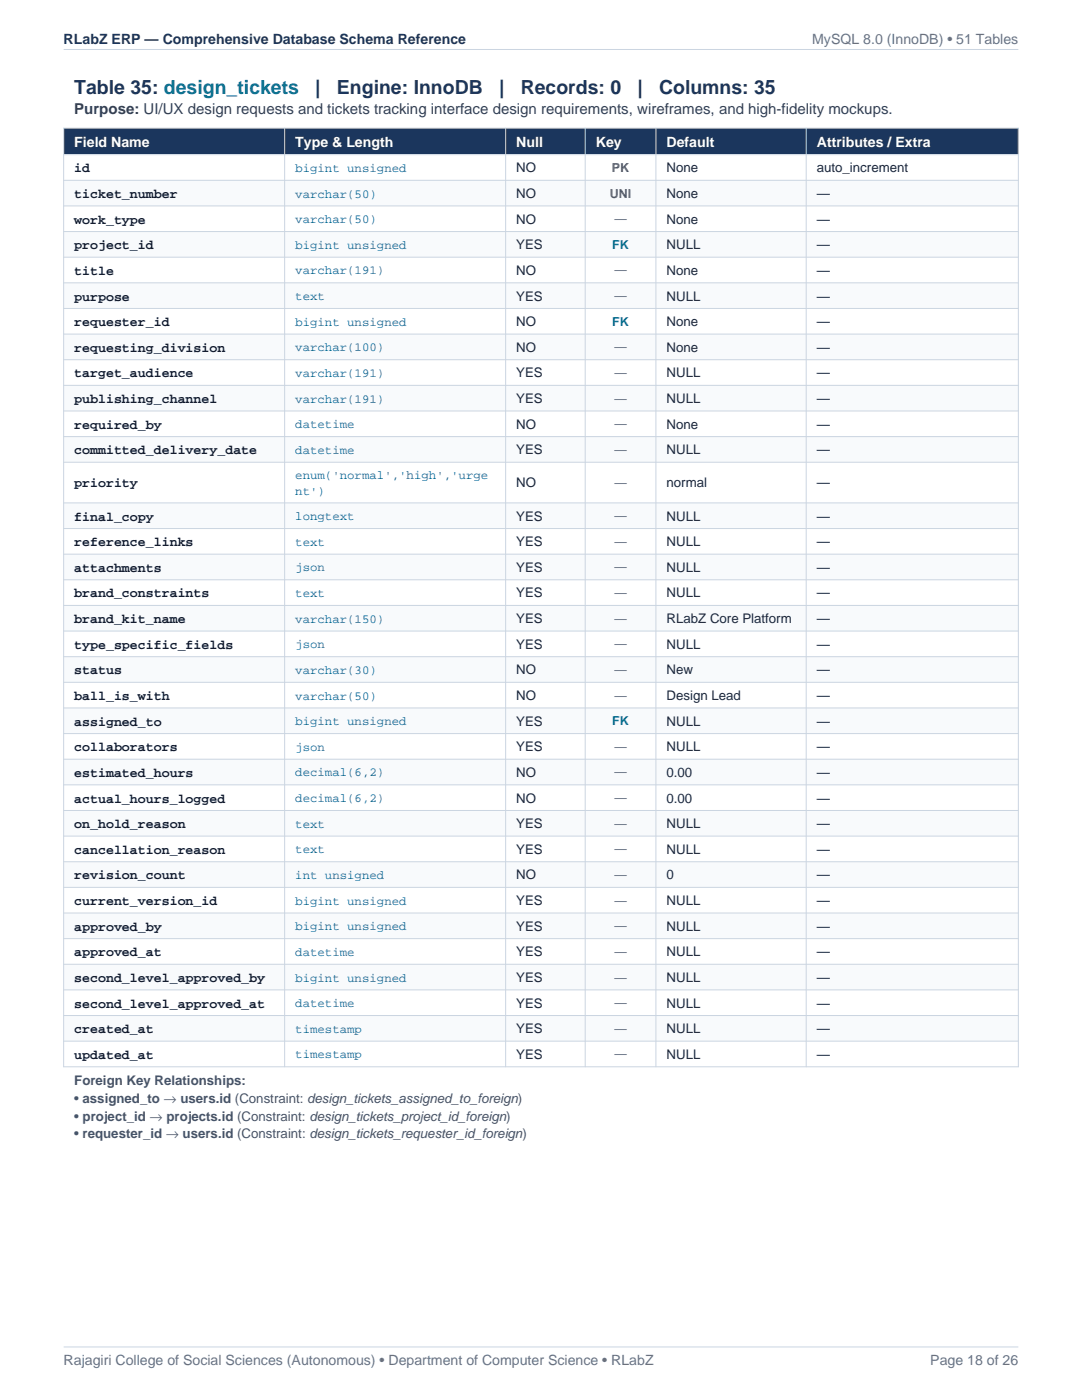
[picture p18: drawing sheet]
<svg xmlns="http://www.w3.org/2000/svg" width="216mm" height="279mm" viewBox="0 0 216 279" stroke-linecap="round" stroke-linejoin="round" font-family="sans-serif">
<defs><g id="words">
<g font-size="3.9" fill="#1b365d">
<text x="14.8" y="18.7">Table 35: design_tickets</text>
<text x="62.9" y="18.7">|</text>
<text x="67.2" y="18.7">Engine: InnoDB</text>
<text x="99.6" y="18.7">|</text>
<text x="103.9" y="18.7">Records: 0</text>
<text x="127.2" y="18.7">|</text>
<text x="131.5" y="18.7">Columns: 35</text>
</g>
<text font-size="3" fill="#334155" x="14.8" y="22.8">Purpose: UI/UX design requests and tickets tracking interface design requirements, wireframes, and high-fidelity mockups.</text>
<text font-size="2.8" fill="#1b365d" x="12.7" y="8.8">RLabZ ERP — Comprehensive Database Schema Reference</text>
<g font-size="2.8" fill="#64748b">
<text x="162.1" y="8.8">MySQL 8.0 (InnoDB) • 51 Tables</text>
<text x="12.7" y="272.3">Rajagiri College of Social Sciences (Autonomous) • Department of Computer Science • RLabZ</text>
<text x="185.6" y="272.3">Page 18 of 26</text>
</g>
<g font-size="2.8" fill="#fff">
<text x="14.8" y="29.3">Field Name</text>
<text x="58.9" y="29.3">Type &amp; Length</text>
<text x="103" y="29.3">Null</text>
<text x="118.9" y="29.3">Key</text>
<text x="133" y="29.3">Default</text>
<text x="163" y="29.3">Attributes / Extra</text>
</g>
<g font-size="2.6" fill="#0f172a">
<text x="14.8" y="34.4">id</text>
<text x="14.8" y="39.5">ticket_number</text>
<text x="14.8" y="44.6">work_type</text>
<text x="14.8" y="49.7">project_id</text>
<text x="14.8" y="54.9">title</text>
<text x="14.8" y="60">purpose</text>
<text x="14.8" y="65.1">requester_id</text>
<text x="14.8" y="70.2">requesting_division</text>
<text x="14.8" y="75.3">target_audience</text>
<text x="14.8" y="80.4">publishing_channel</text>
<text x="14.8" y="85.5">required_by</text>
<text x="14.8" y="90.7">committed_delivery_date</text>
<text x="14.8" y="97.3">priority</text>
<text x="14.8" y="103.9">final_copy</text>
<text x="14.8" y="109">reference_links</text>
<text x="14.8" y="114.1">attachments</text>
<text x="14.8" y="119.2">brand_constraints</text>
<text x="14.8" y="124.4">brand_kit_name</text>
<text x="14.8" y="129.5">type_specific_fields</text>
<text x="14.8" y="134.6">status</text>
<text x="14.8" y="139.7">ball_is_with</text>
<text x="14.8" y="144.8">assigned_to</text>
<text x="14.8" y="149.9">collaborators</text>
<text x="14.8" y="155">estimated_hours</text>
<text x="14.8" y="160.2">actual_hours_logged</text>
<text x="14.8" y="165.3">on_hold_reason</text>
<text x="14.8" y="170.4">cancellation_reason</text>
<text x="14.8" y="175.5">revision_count</text>
<text x="14.8" y="180.6">current_version_id</text>
<text x="14.8" y="185.7">approved_by</text>
<text x="14.8" y="190.9">approved_at</text>
<text x="14.8" y="196">second_level_approved_by</text>
<text x="14.8" y="201.1">second_level_approved_at</text>
<text x="14.8" y="206.2">created_at</text>
<text x="14.8" y="211.3">updated_at</text>
</g>
<g font-size="2.6" fill="#1e293b">
<text x="103" y="34.4">NO</text>
<text x="133" y="34.4">None</text>
<text x="163" y="34.4">auto_increment</text>
<text x="103" y="39.5">NO</text>
<text x="133" y="39.5">None</text>
<text x="163" y="39.5">—</text>
<text x="103" y="44.6">NO</text>
<text x="133" y="44.6">None</text>
<text x="163" y="44.6">—</text>
<text x="103" y="49.7">YES</text>
<text x="133" y="49.7">NULL</text>
<text x="163" y="49.7">—</text>
<text x="103" y="54.9">NO</text>
<text x="103" y="60">YES</text>
<text x="133" y="54.9">None</text>
<text x="133" y="60">NULL</text>
<text x="163" y="54.9">—</text>
<text x="163" y="60">—</text>
<text x="103" y="65.1">NO</text>
<text x="133" y="65.1">None</text>
<text x="163" y="65.1">—</text>
<text x="103" y="70.2">NO</text>
<text x="133" y="70.2">None</text>
<text x="163" y="70.2">—</text>
<text x="103" y="75.3">YES</text>
<text x="133" y="75.3">NULL</text>
<text x="163" y="75.3">—</text>
<text x="103" y="80.4">YES</text>
<text x="133" y="80.4">NULL</text>
<text x="163" y="80.4">—</text>
<text x="103" y="85.5">NO</text>
<text x="133" y="85.5">None</text>
<text x="163" y="85.5">—</text>
<text x="103" y="90.7">YES</text>
<text x="133" y="90.7">NULL</text>
<text x="163" y="90.7">—</text>
<text x="103" y="97.3">NO</text>
<text x="133" y="97.3">normal</text>
<text x="163" y="97.3">—</text>
<text x="103" y="103.9">YES</text>
<text x="133" y="103.9">NULL</text>
<text x="163" y="103.9">—</text>
<text x="103" y="109">YES</text>
<text x="133" y="109">NULL</text>
<text x="163" y="109">—</text>
<text x="103" y="114.1">YES</text>
<text x="103" y="119.2">YES</text>
<text x="133" y="114.1">NULL</text>
<text x="133" y="119.2">NULL</text>
<text x="163" y="114.1">—</text>
<text x="163" y="119.2">—</text>
<text x="103" y="124.4">YES</text>
<text x="133" y="124.4">RLabZ Core Platform</text>
<text x="163" y="124.4">—</text>
<text x="103" y="129.5">YES</text>
<text x="133" y="129.5">NULL</text>
<text x="163" y="129.5">—</text>
<text x="103" y="134.6">NO</text>
<text x="133" y="134.6">New</text>
<text x="163" y="134.6">—</text>
<text x="103" y="139.7">NO</text>
<text x="133" y="139.7">Design Lead</text>
<text x="163" y="139.7">—</text>
<text x="103" y="144.8">YES</text>
<text x="103" y="149.9">YES</text>
<text x="133" y="144.8">NULL</text>
<text x="133" y="149.9">NULL</text>
<text x="163" y="144.8">—</text>
<text x="163" y="149.9">—</text>
<text x="103" y="155">NO</text>
<text x="133" y="155">0.00</text>
<text x="163" y="155">—</text>
<text x="103" y="160.2">NO</text>
<text x="133" y="160.2">0.00</text>
<text x="163" y="160.2">—</text>
<text x="103" y="165.3">YES</text>
<text x="133" y="165.3">NULL</text>
<text x="163" y="165.3">—</text>
<text x="103" y="170.4">YES</text>
<text x="133" y="170.4">NULL</text>
<text x="163" y="170.4">—</text>
<text x="103" y="175.5">NO</text>
<text x="133" y="175.5">0</text>
<text x="163" y="175.5">—</text>
<text x="103" y="180.6">YES</text>
<text x="103" y="185.7">YES</text>
<text x="133" y="180.6">NULL</text>
<text x="133" y="185.7">NULL</text>
<text x="163" y="180.6">—</text>
<text x="163" y="185.7">—</text>
<text x="103" y="190.9">YES</text>
<text x="133" y="190.9">NULL</text>
<text x="163" y="190.9">—</text>
<text x="103" y="196">YES</text>
<text x="133" y="196">NULL</text>
<text x="163" y="196">—</text>
<text x="103" y="201.1">YES</text>
<text x="133" y="201.1">NULL</text>
<text x="163" y="201.1">—</text>
<text x="103" y="206.2">YES</text>
<text x="133" y="206.2">NULL</text>
<text x="163" y="206.2">—</text>
<text x="103" y="211.3">YES</text>
<text x="133" y="211.3">NULL</text>
<text x="163" y="211.3">—</text>
</g>
<g font-size="2.6" fill="#475569">
<text x="14.8" y="216.6">Foreign Key Relationships:</text>
<text x="14.8" y="220.1">• assigned_to → users.id (Constraint: design_tickets_assigned_to_foreign)</text>
<text x="14.8" y="223.7">• project_id → projects.id (Constraint: design_tickets_project_id_foreign)</text>
<text x="14.8" y="227.2">• requester_id → users.id (Constraint: design_tickets_requester_id_foreign)</text>
</g>
<g font-size="2.5" fill="#0369a1">
<text x="58.9" y="34.3">bigint unsigned</text>
<text x="58.9" y="39.4">varchar(50)</text>
<text x="58.9" y="44.5">varchar(50)</text>
<text x="58.9" y="49.7">bigint unsigned</text>
<text x="58.9" y="54.8">varchar(191)</text>
<text x="58.9" y="59.9">text</text>
<text x="58.9" y="65">bigint unsigned</text>
<text x="58.9" y="70.1">varchar(100)</text>
<text x="58.9" y="75.2">varchar(191)</text>
<text x="58.9" y="80.3">varchar(191)</text>
<text x="58.9" y="85.5">datetime</text>
<text x="58.9" y="90.6">datetime</text>
<text x="58.9" y="95.6">enum('normal','high','urge</text>
<text x="58.9" y="98.8">nt')</text>
<text x="58.9" y="103.8">longtext</text>
<text x="58.9" y="108.9">text</text>
<text x="58.9" y="114">json</text>
<text x="58.9" y="119.2">text</text>
<text x="58.9" y="124.3">varchar(150)</text>
<text x="58.9" y="129.4">json</text>
<text x="58.9" y="134.5">varchar(30)</text>
<text x="58.9" y="139.6">varchar(50)</text>
<text x="58.9" y="144.7">bigint unsigned</text>
<text x="58.9" y="149.8">json</text>
<text x="58.9" y="155">decimal(6,2)</text>
<text x="58.9" y="160.1">decimal(6,2)</text>
<text x="58.9" y="165.2">text</text>
<text x="58.9" y="170.3">text</text>
<text x="58.9" y="175.4">int unsigned</text>
<text x="58.9" y="180.5">bigint unsigned</text>
<text x="58.9" y="185.6">bigint unsigned</text>
<text x="58.9" y="190.8">datetime</text>
<text x="58.9" y="195.9">bigint unsigned</text>
<text x="58.9" y="201">datetime</text>
<text x="58.9" y="206.1">timestamp</text>
<text x="58.9" y="211.2">timestamp</text>
</g>
<g font-size="2.5" fill="#b45309">
<text x="122.1" y="34.3">PK</text>
<text x="121.7" y="39.4">UNI</text>
</g>
<g font-size="2.5" fill="#64748b">
<text x="122.6" y="44.5">—</text>
<text x="122.6" y="54.8">—</text>
<text x="122.6" y="59.9">—</text>
<text x="122.6" y="70.1">—</text>
<text x="122.6" y="75.2">—</text>
<text x="122.6" y="80.3">—</text>
<text x="122.6" y="85.5">—</text>
<text x="122.6" y="90.6">—</text>
<text x="122.6" y="97.2">—</text>
<text x="122.6" y="103.8">—</text>
<text x="122.6" y="108.9">—</text>
<text x="122.6" y="114">—</text>
<text x="122.6" y="119.2">—</text>
<text x="122.6" y="124.3">—</text>
<text x="122.6" y="129.4">—</text>
<text x="122.6" y="134.5">—</text>
<text x="122.6" y="139.6">—</text>
<text x="122.6" y="149.8">—</text>
<text x="122.6" y="155">—</text>
<text x="122.6" y="160.1">—</text>
<text x="122.6" y="165.2">—</text>
<text x="122.6" y="170.3">—</text>
<text x="122.6" y="175.4">—</text>
<text x="122.6" y="180.5">—</text>
<text x="122.6" y="185.6">—</text>
<text x="122.6" y="190.8">—</text>
<text x="122.6" y="195.9">—</text>
<text x="122.6" y="201">—</text>
<text x="122.6" y="206.1">—</text>
<text x="122.6" y="211.2">—</text>
</g>
<g font-size="2.5" fill="#0d9488">
<text x="122.2" y="49.7">FK</text>
<text x="122.2" y="65">FK</text>
<text x="122.2" y="144.7">FK</text>
</g>
</g></defs>
<path d="M12.7 25.6h190.5v5.3h-190.5z" fill-rule="evenodd" fill="#1b365d"/>
<path d="M12.7 30.9h190.5v5.1h-190.5z" fill-rule="evenodd" fill="#fff"/>
<path d="M12.7 36h190.5v5.1h-190.5z" fill-rule="evenodd" fill="#f8fafc"/>
<path d="M12.7 41.1h190.5v5.1h-190.5z" fill-rule="evenodd" fill="#fff"/>
<path d="M12.7 46.2h190.5v5.1h-190.5z" fill-rule="evenodd" fill="#f8fafc"/>
<path d="M12.7 51.3h190.5v5.1h-190.5z" fill-rule="evenodd" fill="#fff"/>
<path d="M12.7 56.4h190.5v5.2h-190.5z" fill-rule="evenodd" fill="#f8fafc"/>
<path d="M12.7 61.6h190.5v5.1h-190.5z" fill-rule="evenodd" fill="#fff"/>
<path d="M12.7 66.7h190.5v5.1h-190.5z" fill-rule="evenodd" fill="#f8fafc"/>
<path d="M12.7 71.8h190.5v5.1h-190.5z" fill-rule="evenodd" fill="#fff"/>
<path d="M12.7 76.9h190.5v5.1h-190.5z" fill-rule="evenodd" fill="#f8fafc"/>
<path d="M12.7 82h190.5v5.1h-190.5z" fill-rule="evenodd" fill="#fff"/>
<path d="M12.7 87.1h190.5v5.2h-190.5z" fill-rule="evenodd" fill="#f8fafc"/>
<path d="M12.7 92.3h190.5v8.1h-190.5z" fill-rule="evenodd" fill="#fff"/>
<path d="M12.7 100.4h190.5v5.1h-190.5z" fill-rule="evenodd" fill="#f8fafc"/>
<path d="M12.7 105.5h190.5v5.1h-190.5z" fill-rule="evenodd" fill="#fff"/>
<path d="M12.7 110.6h190.5v5.1h-190.5z" fill-rule="evenodd" fill="#f8fafc"/>
<path d="M12.7 115.7h190.5v5.1h-190.5z" fill-rule="evenodd" fill="#fff"/>
<path d="M12.7 120.8h190.5v5.1h-190.5z" fill-rule="evenodd" fill="#f8fafc"/>
<path d="M12.7 125.9h190.5v5.2h-190.5z" fill-rule="evenodd" fill="#fff"/>
<path d="M12.7 131.1h190.5v5.1h-190.5z" fill-rule="evenodd" fill="#f8fafc"/>
<path d="M12.7 136.2h190.5v5.1h-190.5z" fill-rule="evenodd" fill="#fff"/>
<path d="M12.7 141.3h190.5v5.1h-190.5z" fill-rule="evenodd" fill="#f8fafc"/>
<path d="M12.7 146.4h190.5v5.1h-190.5z" fill-rule="evenodd" fill="#fff"/>
<path d="M12.7 151.5h190.5v5.1h-190.5z" fill-rule="evenodd" fill="#f8fafc"/>
<path d="M12.7 156.6h190.5v5.1h-190.5z" fill-rule="evenodd" fill="#fff"/>
<path d="M12.7 161.7h190.5v5.2h-190.5z" fill-rule="evenodd" fill="#f8fafc"/>
<path d="M12.7 166.9h190.5v5.1h-190.5z" fill-rule="evenodd" fill="#fff"/>
<path d="M12.7 172h190.5v5.1h-190.5z" fill-rule="evenodd" fill="#f8fafc"/>
<path d="M12.7 177.1h190.5v5.1h-190.5z" fill-rule="evenodd" fill="#fff"/>
<path d="M12.7 182.2h190.5v5.1h-190.5z" fill-rule="evenodd" fill="#f8fafc"/>
<path d="M12.7 187.3h190.5v5.1h-190.5z" fill-rule="evenodd" fill="#fff"/>
<path d="M12.7 192.4h190.5v5.2h-190.5z" fill-rule="evenodd" fill="#f8fafc"/>
<path d="M12.7 197.6h190.5v5.1h-190.5z" fill-rule="evenodd" fill="#fff"/>
<path d="M12.7 202.7h190.5v5.1h-190.5z" fill-rule="evenodd" fill="#f8fafc"/>
<path d="M12.7 207.8h190.5v5.1h-190.5z" fill-rule="evenodd" fill="#fff"/>
<g fill="none" stroke="#cbd5e1" stroke-width=".2">
<path d="M12.7 9.9h190.5M12.7 25.6h190.5v187.3h-190.5zM12.7 30.9h190.5M12.7 36h190.5M56.8 25.6v187.3M100.9 25.6v187.3M116.8 25.6v187.3M130.9 25.6v187.3M160.9 25.6v187.3M12.7 41.1h190.5M12.7 46.2h190.5M12.7 51.3h190.5"/>
<path d="M12.7 56.4h190.5M12.7 61.6h190.5M12.7 66.7h190.5M12.7 71.8h190.5M12.7 76.9h190.5M12.7 82h190.5M12.7 87.1h190.5M12.7 92.3h190.5M12.7 100.4h190.5M12.7 105.5h190.5M12.7 110.6h190.5M12.7 115.7h190.5"/>
<path d="M12.7 120.8h190.5M12.7 125.9h190.5M12.7 131.1h190.5M12.7 136.2h190.5M12.7 141.3h190.5M12.7 146.4h190.5M12.7 151.5h190.5M12.7 156.6h190.5M12.7 161.7h190.5M12.7 166.9h190.5M12.7 172h190.5M12.7 177.1h190.5"/>
<path d="M12.7 182.2h190.5M12.7 187.3h190.5M12.7 192.4h190.5M12.7 197.6h190.5M12.7 202.7h190.5M12.7 207.8h190.5M12.7 268.8h190.5"/>
</g>
<use href="#words"/>
</svg>
